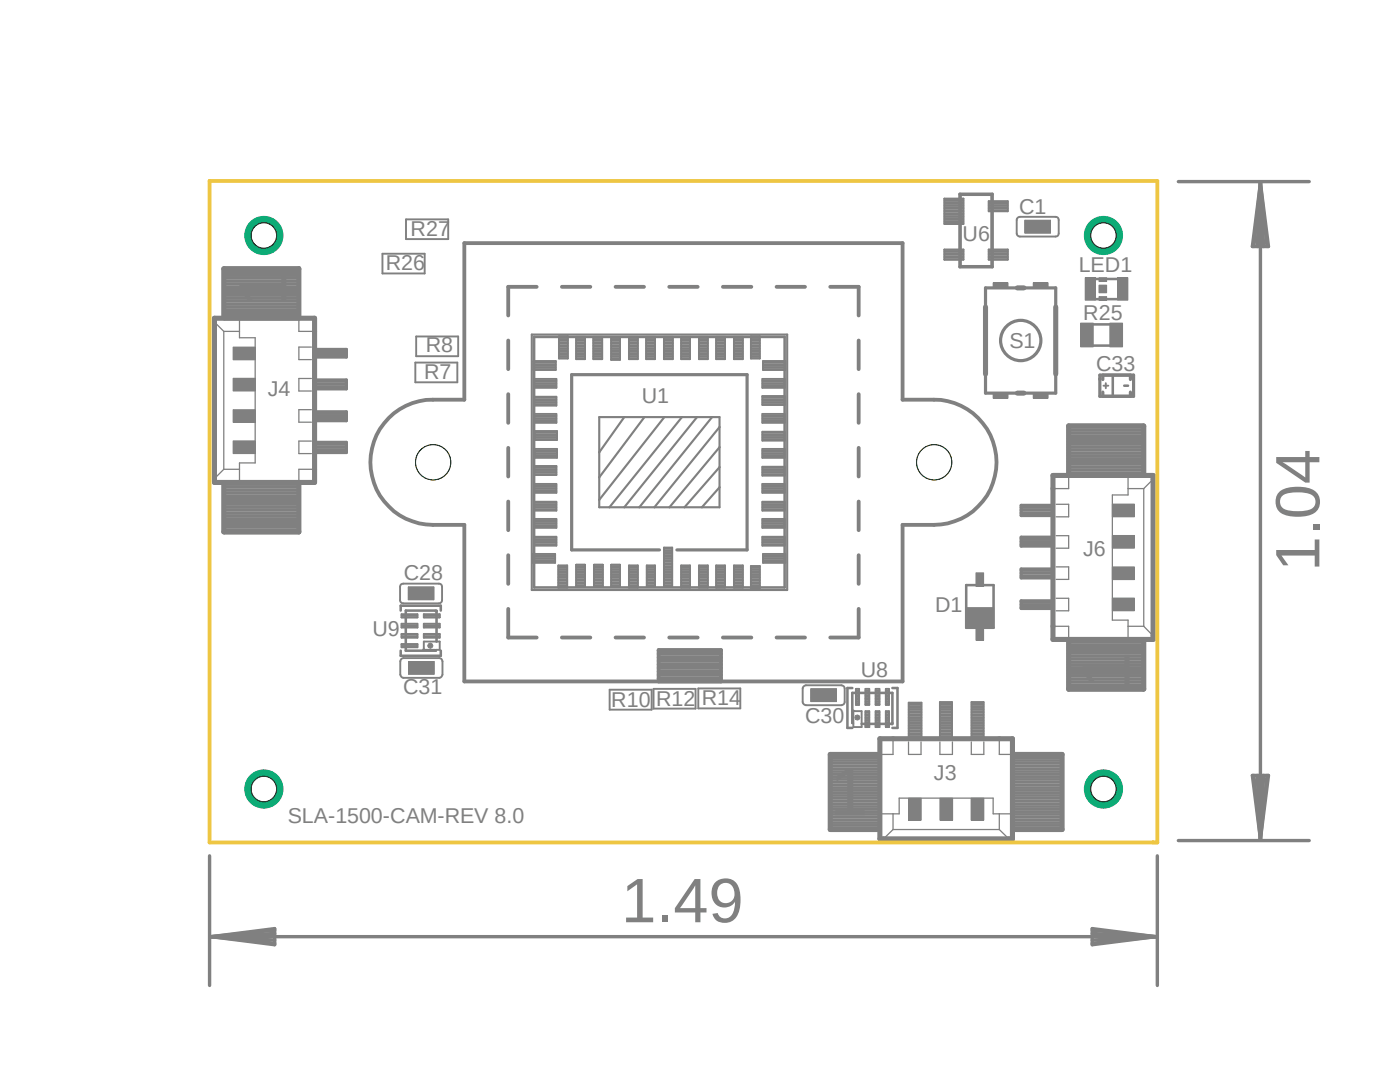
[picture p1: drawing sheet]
<svg xmlns="http://www.w3.org/2000/svg" width="279mm" height="216mm" viewBox="0 0 279 216" stroke-linecap="round" stroke-linejoin="round" font-family="sans-serif">
<defs><g id="words">
<g font-size="12.5" fill="#808080">
<text x="263.3" y="114" transform="rotate(-90 263.3 114)">1.04</text>
<text x="124" y="184">1.49</text>
</g>
<g font-size="4.3" fill="#808080">
<text x="82" y="47.1">R27</text>
<text x="203.4" y="42.7">C1</text>
<text x="77" y="54">R26</text>
<text x="192.1" y="48.2">U6</text>
<text x="215.3" y="54.4">LED1</text>
<text x="216.2" y="63.8">R25</text>
<text x="85" y="70.2">R8</text>
<text x="201.5" y="69.4">S1</text>
<text x="84.7" y="75.7">R7</text>
<text x="218.7" y="74">C33</text>
<text x="53.5" y="79.1">J4</text>
<text x="128.1" y="80.3">U1</text>
<text x="216.2" y="110.9">J6</text>
<text x="80.6" y="115.7">C28</text>
<text x="186.6" y="122.2">D1</text>
<text x="74.3" y="127">U9</text>
<text x="171.8" y="135.1">U8</text>
<text x="80.4" y="138.6">C31</text>
<text x="122" y="141.1">R10</text>
<text x="130.9" y="140.9">R12</text>
<text x="140.1" y="140.7">R14</text>
<text x="160.7" y="144.3">C30</text>
<text x="186.4" y="155.7">J3</text>
<text x="57.4" y="164.2">SLA-1500-CAM-REV 8.0</text>
</g>
</g></defs>
<path d="M12.1 18.8l255.2 178.3M267.3 18.8l-255.2 178.3" fill="none" stroke="#fff" stroke-width=".2"/>
<g fill="none" stroke="#808080" stroke-width=".76">
<path d="M92.7 48.5h87.4v31.3h6.3a12.5 12.5 0 0 1 12.5 12.4 12.5 12.5 0 0 1-12.5 12.5h-6.3v31.3h-87.4v-31.3h-6.3a12.5 12.5 0 0 1-12.5-12.5 12.5 12.5 0 0 1 12.5-12.4h6.3zM107.1 57.2h-5.7v5.7M112.1 57.2h5.7M122.9 57.2h5.6M133.6 57.2h5.6M144.3 57.2h5.6M155 57.2h5.7M165.7 57.2h5.7v5.7M101.4 67.9v5.8M101.4 78.7v5.7M171.4 67.9v5.8M171.4 78.7v5.7"/>
<path d="M101.4 89.4v5.7M171.4 89.4v5.7M101.4 100.1v5.7M101.4 110.8v5.7M171.4 100.1v5.7M171.4 110.8v5.7M101.4 121.5v5.7h5.7M112.1 127.2h5.7M122.9 127.2h5.6M131.4 136v-6.3h12.5v6.3M131.4 135.4h12.5M131.4 134.7h12.5"/>
<path d="M131.4 134h12.5M131.4 133.3h12.5M131.4 132.6h12.5M131.4 131.9h12.5M131.4 131.2h12.5M131.4 130.5h12.5M131.4 129.8h12.5M133.6 127.2h5.6M144.3 127.2h5.6M155 127.2h5.7M171.4 121.5v5.7h-5.7"/>
</g>
<path d="M175.6 147.4h26.5v20h-26.5z" fill="none" stroke="#808080" stroke-width="1"/>
<path d="M178.2 147.4v3.1h-2.5M181.3 148v2.5h2.5v-2.5M187.6 148v2.5h2.5v-2.5M193.8 148v2.5h2.5v-2.5M199.4 147.4v3.1h2.5M175.7 162.4h3.8v-3.1h18.7v3.1h3.7M178.2 162.4v3.1M178.2 165.5h21.2M178.2 165.5l-1.9 1.9M199.4 162.4v3.1M199.4 165.5l1.9 1.9" fill="none" stroke="#808080" stroke-width=".25"/>
<path d="M193.8 159.3h2.5v4.4h-2.5z" fill-rule="evenodd" fill="#808080"/>
<path d="M193.8 159.3h2.5v4.4h-2.5z" fill="none" stroke="#808080" stroke-width=".2"/>
<path d="M187.6 159.3h2.5v4.4h-2.5z" fill-rule="evenodd" fill="#808080"/>
<path d="M187.6 159.3h2.5v4.4h-2.5z" fill="none" stroke="#808080" stroke-width=".2"/>
<path d="M181.3 159.3h2.6v4.4h-2.6z" fill-rule="evenodd" fill="#808080"/>
<path d="M181.3 159.3h2.6v4.4h-2.6z" fill="none" stroke="#808080" stroke-width=".2"/>
<path d="M42.8 63.5h20v32.8h-20z" fill="none" stroke="#808080" stroke-width="1"/>
<path d="M42.8 64.3l1.9 1.8M44.7 66.1h3.1M44.7 66.1v27.5M47.8 63.6v3.8h3.1v25h-3.1v3.7M59.6 63.6v2.5h3.2M62.1 69.3h-2.5v2.5h2.5M62.1 75.5h-2.5v2.5h2.5M44.7 93.6h3.1M44.7 93.6l-1.9 1.9M62.1 81.7h-2.5v2.5h2.5M62.1 88h-2.5v2.5h2.5M62.8 93.6h-3.2v2.5" fill="none" stroke="#808080" stroke-width=".25"/>
<path d="M46.5 88h4.4v2.5h-4.4z" fill-rule="evenodd" fill="#808080"/>
<path d="M46.5 88h4.4v2.5h-4.4z" fill="none" stroke="#808080" stroke-width=".2"/>
<path d="M46.5 81.7h4.4v2.6h-4.4z" fill-rule="evenodd" fill="#808080"/>
<path d="M46.5 81.7h4.4v2.6h-4.4z" fill="none" stroke="#808080" stroke-width=".2"/>
<path d="M46.5 75.5h4.4v2.5h-4.4z" fill-rule="evenodd" fill="#808080"/>
<path d="M46.5 75.5h4.4v2.5h-4.4z" fill="none" stroke="#808080" stroke-width=".2"/>
<path d="M46.5 69.3h4.4v2.5h-4.4z" fill-rule="evenodd" fill="#808080"/>
<path d="M46.5 69.3h4.4v2.5h-4.4z" fill="none" stroke="#808080" stroke-width=".2"/>
<path d="M210.1 94.9h20v32.7h-20z" fill="none" stroke="#808080" stroke-width="1"/>
<path d="M213.3 95v2.5h-3.2M225.1 95v3.8h-3.1v24.9h3.1v3.8M225.1 97.5h3.2M228.3 97.5v27.5M230.1 95.6l-1.8 1.9M210.8 100.6h2.5v2.5h-2.5M210.8 106.9h2.5v2.5h-2.5M210.8 113.1h2.5v2.5h-2.5M210.8 119.4h2.5v2.5h-2.5M210.1 125h3.2v2.5M225.1 125h3.2M228.3 125l1.8 1.9" fill="none" stroke="#808080" stroke-width=".25"/>
<path d="M222 100.6h4.4v2.5h-4.4z" fill-rule="evenodd" fill="#808080"/>
<path d="M222 100.6h4.4v2.5h-4.4z" fill="none" stroke="#808080" stroke-width=".2"/>
<path d="M222 106.8h4.4v2.6h-4.4z" fill-rule="evenodd" fill="#808080"/>
<path d="M222 106.8h4.4v2.6h-4.4z" fill="none" stroke="#808080" stroke-width=".2"/>
<path d="M222 113.1h4.4v2.6h-4.4z" fill-rule="evenodd" fill="#808080"/>
<path d="M222 113.1h4.4v2.6h-4.4z" fill="none" stroke="#808080" stroke-width=".2"/>
<path d="M222 119.3h4.4v2.6h-4.4z" fill-rule="evenodd" fill="#808080"/>
<path d="M222 119.3h4.4v2.6h-4.4z" fill="none" stroke="#808080" stroke-width=".2"/>
<path d="M219.3 59.2h1.6v.7h-1.6z" fill-rule="evenodd" fill="#808080"/>
<path d="M219.3 59.2h1.6v.7h-1.6z" fill="none" stroke="#808080" stroke-width=".2"/>
<path d="M219.3 55.4h1.6v.8h-1.6z" fill-rule="evenodd" fill="#808080"/>
<path d="M219.3 55.4h1.6v.8h-1.6z" fill="none" stroke="#808080" stroke-width=".2"/>
<path d="M219.3 56.9h1.6v1.5h-1.6z" fill-rule="evenodd" fill="#808080"/>
<path d="M219.3 56.9h1.6v1.5h-1.6z" fill="none" stroke="#808080" stroke-width=".2"/>
<path d="M203 57.4h1.3M196.7 61.3v13.3M203 78.4h1.3M210.7 61.3v13.3" fill="none" stroke="#808080" stroke-width="1"/>
<g fill="none" stroke="#808080" stroke-width=".64">
<path d="M131.6 109.7h-17.5v-34.9h35v34.9h-14"/>
<circle cx="203.7" cy="67.9" r="4"/>
</g>
<path d="M106.1 66.8h51v50.9h-51zM119.6 83.2h24v18h-24zM124.6 83.2l-5 7.1M128.6 83.2l-9 12M132.6 83.2l-13 16.5M136.1 83.2l-14.5 18M139.1 83.2l-14.5 18M142.1 83.2l-14.5 18M143.6 93.2l-7 8M143.6 89.2l-10 12M143.6 85.2l-13 16M143.6 97.2l-3.5 4" fill="none" stroke="#808080" stroke-width=".42"/>
<path d="M191.8 39h6v14h-6z" fill="none" stroke="#808080" stroke-width=".25"/>
<path d="M192.8 116.8v8.5M198.3 116.8v8.5M80 121.8v-.9h8v.9M80 129.8v1.1h8v-1.1M170.1 137.3h-1v7.9h1M178.1 137.3h1v7.9h-1" fill="none" stroke="#808080" stroke-width=".51"/>
<path d="M192.8 121.3h5.5v2.9h-5.5z" fill-rule="evenodd" fill="#808080"/>
<path d="M192.8 121.3h5.5v2.9h-5.5z" fill="none" stroke="#808080" stroke-width=".2"/>
<g fill="none" stroke="#808080" stroke-width=".38">
<path d="M76.3 50.6h8.5v4h-8.5zM81 43.8h8.5v3.9h-8.5zM203.1 43.4l.4-.1h7.2a.59 .59 0 0 1 .6 .6v2.7a.59 .59 0 0 1-.6 .6h-7.2a.65 .65 0 0 1-.6-.6v-2.7zM82.9 72.3h8.4v4h-8.4zM83.1 67.1h8.3v4h-8.3zM80 116.6l.5-.1h7.1a.59 .59 0 0 1 .6 .6v2.7a.65 .65 0 0 1-.6 .6h-7.1a.65 .65 0 0 1-.7-.6v-2.7zM80.1 131.5l.4-.2h7.2a.65 .65 0 0 1 .6 .7v2.6l-.4 .6-7.4 .1-.4-.3-.2-.4v-2.6zM121.7 137.6h8.3v4h-8.3zM130.4 137.5h8.4v3.9h-8.4zM139.4 137.4h8.3v4h-8.3zM160.4 136.9l.4-.2h7.1a.65 .65 0 0 1 .7 .7v2.7a.65 .65 0 0 1-.7 .6l-7.3-.1-.4-.5v-2.7zM165.7 150.6h9.9v14.8h-9.9z"/>
<path d="M165.7 160h9.9M165.7 159.7h9.9M165.7 159.3h9.9M165.7 159h9.9M165.7 158.7h9.9M165.7 158.4h9.9M165.7 158.1h9.9M165.7 157.8h9.9M165.7 157.4h9.9M165.7 157.1h9.9M165.7 156.8h9.9M165.7 156.5h9.9"/>
<path d="M165.7 156.2h9.9M165.7 155.9h9.9M165.7 155.5h9.9M165.7 155.2h9.9M165.7 154.9h9.9M165.7 154.6h9.9M165.7 154.3h9.9M165.7 154h9.9M165.7 153.6h9.9M165.7 153.3h9.9M165.7 153h9.9M165.7 152.7h9.9"/>
<path d="M165.7 152.4h9.9M165.7 152.1h9.9M165.7 151.7h9.9M165.7 151.4h9.9M165.7 151.1h9.9M165.7 150.8h9.9M181.4 140.2h2.5v7.2h-2.5zM181.4 147.3h2.5M181.4 147h2.5M181.4 146.6h2.5M181.4 146.3h2.5M181.4 146h2.5"/>
<path d="M181.4 145.7h2.5M181.4 145.4h2.5M181.4 145.1h2.5M181.4 144.7h2.5M181.4 144.4h2.5M181.4 144.1h2.5M181.4 143.8h2.5M181.4 143.5h2.5M181.4 143.2h2.5M181.4 142.8h2.5M181.4 142.5h2.5M181.4 142.2h2.5"/>
<path d="M181.4 141.9h2.5M181.4 141.6h2.5M181.4 141.3h2.5M181.4 140.9h2.5M181.4 140.6h2.5M181.4 140.3h2.5M187.6 140.1h2.4v7.3h-2.4zM187.6 147.3h2.4M187.6 147h2.4M187.6 146.6h2.4M187.6 146.3h2.4M187.6 146h2.4"/>
<path d="M187.6 145.7h2.4M187.6 145.4h2.4M187.6 145.1h2.4M187.6 144.7h2.4M187.6 144.4h2.4M187.6 144.1h2.4M187.6 143.8h2.4M187.6 143.5h2.4M187.6 143.2h2.4M187.6 142.8h2.4M187.6 142.5h2.4M187.6 142.2h2.4"/>
<path d="M187.6 141.9h2.4M187.6 141.6h2.4M187.6 141.3h2.4M187.6 140.9h2.4M187.6 140.6h2.4M187.6 140.3h2.4M193.9 140.1h2.4v7.3h-2.4zM193.9 147.3h2.4M193.9 147h2.4M193.9 146.6h2.4M193.9 146.3h2.4M193.9 146h2.4"/>
<path d="M193.9 145.7h2.4M193.9 145.4h2.4M193.9 145.1h2.4M193.9 144.7h2.4M193.9 144.4h2.4M193.9 144.1h2.4M193.9 143.8h2.4M193.9 143.5h2.4M193.9 143.2h2.4M193.9 142.8h2.4M193.9 142.5h2.4M193.9 142.2h2.4"/>
<path d="M193.9 141.9h2.4M193.9 141.6h2.4M193.9 141.3h2.4M193.9 140.9h2.4M193.9 140.6h2.4M193.9 140.3h2.4M202.4 150.6h9.6v15h-9.6zM202.4 160h9.6M202.4 159.7h9.6M202.4 159.3h9.6M202.4 159h9.6M202.4 158.7h9.6"/>
<path d="M202.4 158.4h9.6M202.4 158.1h9.6M202.4 157.8h9.6M202.4 157.4h9.6M202.4 157.1h9.6M202.4 156.8h9.6M202.4 156.5h9.6M202.4 156.2h9.6M202.4 155.9h9.6M202.4 155.5h9.6M202.4 155.2h9.6M202.4 154.9h9.6"/>
<path d="M202.4 154.6h9.6M202.4 154.3h9.6M202.4 154h9.6M202.4 153.6h9.6M202.4 153.3h9.6M202.4 153h9.6M202.4 152.7h9.6M202.4 152.4h9.6M202.4 152.1h9.6M202.4 151.7h9.6M202.4 151.4h9.6M202.4 151.1h9.6"/>
<path d="M202.4 150.8h9.6M165.7 165.4h9.9M165.7 165.1h9.9M165.7 164.8h9.9M165.7 164.4h9.9M165.7 164.1h9.9M165.7 163.8h9.9M165.7 163.5h9.9M165.7 163.2h9.9M165.7 162.9h9.9M165.7 162.5h9.9M165.7 162.2h9.9"/>
<path d="M165.7 161.9h9.9M165.7 161.6h9.9M165.7 161.2h9.9M165.7 161h9.9M165.7 160.6h9.9M165.7 160.3h9.9M202.4 165.4l.2 .2M202.4 165.4h9.6M202.4 165.1h9.6M202.4 164.8h9.6M202.4 164.4h9.6M202.4 164.1h9.6"/>
<path d="M202.4 163.8h9.6M202.4 163.5h9.6M202.4 163.2h9.6M202.4 162.9h9.6M202.4 162.5h9.6M202.4 162.2h9.6M202.4 161.9h9.6M202.4 161.6h9.6M202.4 161.2h9.6M202.4 161h9.6M202.4 160.6h9.6M202.4 160.3h9.6"/>
</g>
<g fill="none" stroke="#808080" stroke-width=".64">
<path d="M44.7 53.5h15v10.1h-15zM44.7 59.5h15M44.7 58.9h15M44.7 58.4h15M44.7 57.8h15M44.7 57.2h15M44.7 56.6h15M44.7 56.1h15M44.7 55.5h15M44.7 54.9h15M44.7 54.4h15M44.7 53.8h15"/>
<path d="M44.7 63.5h15M44.7 62.9h15M44.7 62.4h15M44.7 61.8h15M44.7 61.2h15M44.7 60.7h15M44.7 60.1h15M62.8 69.7h6.3v1.5h-6.3zM62.8 75.8h6.3v1.8h-6.3zM62.8 77.2h6.3M62.8 76.7h6.3M62.8 76.1h6.3"/>
<path d="M62.8 71h6.3M62.8 70.4h6.3M62.8 69.8h6.3M220.1 75.7v-.9h5.5v.9M220.1 78.2v.9h5.5v-.9M44.7 96.1h15v10.2h-15zM44.7 99.5h15M44.7 98.9h15M44.7 98.3h15M44.7 97.8h15M44.7 97.2h15M44.7 96.6h15"/>
<path d="M62.8 88.3h6.3v2h-6.3zM62.8 82.2h6.3v1.7h-6.3zM62.8 89.8h6.3M62.8 89.2h6.3M62.8 88.6h6.3M62.8 83.5h6.3M62.8 82.9h6.3M62.8 82.4h6.3M213.2 89.8h15M213.2 89.2h15M213.2 88.6h15M213.2 84.8h15v10.2h-15z"/>
<path d="M213.2 94.9h15M213.2 94.4h15M213.2 93.8h15M213.2 93.2h15M213.2 92.6h15M213.2 92.1h15M213.2 91.5h15M213.2 90.9h15M213.2 90.4h15M213.2 88.1h15M213.2 87.5h15M213.2 87h15"/>
<path d="M213.2 86.4h15M213.2 85.8h15M213.2 85.2h15M44.7 105.8h15M44.7 105.2h15M44.7 104.6h15M44.7 104.1h15M44.7 103.5h15M44.7 102.9h15M44.7 102.4h15M44.7 101.8h15M44.7 101.2h15"/>
<path d="M44.7 100.6h15M44.7 100.1h15M203.8 102.4h6.3M203.8 101.8h6.3M203.8 101.2h6.3M203.8 100.8h6.3v2.1h-6.3zM203.8 107.2h6.3v1.8h-6.3zM203.8 113.5h6.3v1.8h-6.3zM203.8 119.9h6.3v1.5h-6.3zM203.8 108.6h6.3M203.8 108.1h6.3M203.8 107.5h6.3"/>
<path d="M203.8 114.9h6.3M203.8 114.3h6.3M203.8 113.8h6.3M203.8 121.2h6.3M203.8 120.6h6.3M203.8 120.1h6.3M213.2 127.5h15v10.2h-15zM213.2 137.2h15M213.2 136.7h15M213.2 136.1h15M213.2 135.5h15M213.2 134.9h15"/>
<path d="M213.2 134.4h15M213.2 133.8h15M213.2 133.2h15M213.2 132.6h15M213.2 132.1h15M213.2 131.5h15M213.2 130.9h15M213.2 130.3h15M213.2 129.8h15M213.2 129.2h15M213.2 128.7h15M213.2 128.1h15"/>
</g>
<g fill="none" stroke="#808080" stroke-width=".68">
<path d="M235.2 36.2h26.1M251.5 36.5v130.9M251.5 36.5l1.7 12.7h-3.3zM251.5 36.5l.7 12.7M251.5 36.5l-.6 12.7M251.5 36.5l1.4 12.7M251.5 36.5l-1.3 12.7M249.9 154.7h3.3l-1.7 12.7zM250.2 154.7l1.3 12.7M250.9 154.7l.6 12.7M252.2 154.7l-.7 12.7M252.9 154.7l-1.4 12.7"/>
<path d="M41.8 170.8v25.8M231 170.8v25.8M235.2 167.7h26.1M42.2 186.9h188.4M42.2 186.9l12.6-1.6v3.2zM42.2 186.9l12.6 .7M42.2 186.9l12.6 1.3M54.8 186.3l-12.6 .6M54.8 185.6l-12.6 1.3M218 185.3l12.6 1.6-12.6 1.6zM218 186.3l12.6 .6M218 185.6l12.6 1.3"/>
<path d="M230.6 186.9l-12.6 .7M230.6 186.9l-12.6 1.3"/>
</g>
<path d="M44.7 63v-9.4h14.9v9.4M44.7 96.8v9.3h14.9v-9.3M213.3 94.4v-9.4h15v9.4M213.3 128.1v9.4h15v-9.4M175.1 150.5h-9.4v15h9.4M202.6 150.5h9.4v15h-9.4" fill="none" stroke="#808080" stroke-width="1"/>
<path d="M218.6 59.7h4.5M218.6 55.7h4.5" fill="none" stroke="#808080" stroke-width=".51"/>
<path d="M216.6 55.4h2v4.5h-2z" fill-rule="evenodd" fill="#808080"/>
<path d="M216.6 55.4h2v4.5h-2z" fill="none" stroke="#808080" stroke-width=".2"/>
<path d="M223.1 55.4h2v4.5h-2z" fill-rule="evenodd" fill="#808080"/>
<path d="M223.1 55.4h2v4.5h-2z" fill="none" stroke="#808080" stroke-width=".2"/>
<path d="M218 69h3.6M218 64.7h3.6" fill="none" stroke="#808080" stroke-width=".51"/>
<path d="M221.5 64.5h2.5v4.7h-2.5z" fill-rule="evenodd" fill="#808080"/>
<path d="M221.5 64.5h2.5v4.7h-2.5z" fill="none" stroke="#808080" stroke-width=".2"/>
<path d="M215.6 64.5h2.6v4.7h-2.6z" fill-rule="evenodd" fill="#808080"/>
<path d="M215.6 64.5h2.6v4.7h-2.6z" fill="none" stroke="#808080" stroke-width=".2"/>
<path d="M196.7 57.4h14v21h-14z" fill="none" stroke="#808080" stroke-width=".64"/>
<path d="M198.2 78.4h3v1.1h-3z" fill-rule="evenodd" fill="#808080"/>
<path d="M198.2 78.4h3v1.1h-3z" fill="none" stroke="#808080" stroke-width=".2"/>
<path d="M206.2 78.4h3v1.1h-3z" fill-rule="evenodd" fill="#808080"/>
<path d="M206.2 78.4h3v1.1h-3z" fill="none" stroke="#808080" stroke-width=".2"/>
<path d="M206.2 56.4h3v1h-3z" fill-rule="evenodd" fill="#808080"/>
<path d="M206.2 56.4h3v1h-3z" fill="none" stroke="#808080" stroke-width=".2"/>
<path d="M198.2 56.4h3v1h-3z" fill-rule="evenodd" fill="#808080"/>
<path d="M198.2 56.4h3v1h-3z" fill="none" stroke="#808080" stroke-width=".2"/>
<path d="M106.6 67.2h50v50h-50z" fill="none" stroke="#808080" stroke-width=".51"/>
<g fill="none" stroke="#808080" stroke-width=".38">
<path d="M188.5 39.6h3.8v5.1h-3.8zM188.5 39.7h3.8M188.5 42h3.8M188.5 41.6h3.8M188.5 41.3h3.8M188.5 41h3.8M188.5 40.7h3.8M188.5 40.3h3.8M188.5 49.8h3.8v2h-3.8zM188.5 51.8h3.8M188.5 51.4h3.8M188.5 51.1h3.8"/>
<path d="M188.5 50.8h3.8M188.5 50.5h3.8M188.5 50.2h3.8M188.5 49.9h3.8M188.5 44.5h3.8M188.5 44.2h3.8M188.5 43.9h3.8M188.5 43.5h3.8M188.5 43.2h3.8M188.5 42.9h3.8M188.5 42.6h3.8M188.5 42.2h3.8"/>
<path d="M188.5 40h3.8M197.3 40.1h3.8v2.1h-3.8zM197.3 49.8h3.8v2h-3.8zM197.3 42h3.8M197.3 41.6h3.8M197.3 41.3h3.8M197.3 41h3.8M197.3 40.7h3.8M197.3 40.3h3.8M197.3 51.8h3.8M197.3 51.4h3.8M197.3 51.1h3.8"/>
<path d="M197.3 50.8h3.8M197.3 50.5h3.8M197.3 50.2h3.8M197.3 49.9h3.8M106.5 72.1h4.4v1.7h-4.4zM106.5 73.7h4.4M106.5 73.4h4.4M106.5 73h4.4M106.5 72.7h4.4M106.5 72.4h4.4M106.5 72.1h4.4M106.6 75.6h4.4v1.8h-4.4z"/>
<path d="M106.6 79.2h4.4v1.7h-4.4zM106.6 79.7h4.4M106.6 79.4h4.4M106.6 77.2h4.4M106.6 76.8h4.4M106.6 76.5h4.4M106.6 76.2h4.4M106.6 75.9h4.4M111.5 67.1h1.8v4.4h-1.8zM111.5 71.5h1.8M111.5 71.1h1.8M111.5 70.8h1.8"/>
<path d="M111.5 70.5h1.8M111.5 70.2h1.8M111.5 69.8h1.8M111.5 69.6h1.8M111.5 69.2h1.8M111.5 68.9h1.8M111.5 68.6h1.8M111.5 68.3h1.8M111.5 67.9h1.8M111.5 67.6h1.8M111.5 67.3h1.8M115 67.2h1.8v4.5h-1.8z"/>
<path d="M115 71.5h1.8M115 71.1h1.8M115 70.8h1.8M115 70.5h1.8M115 70.2h1.8M115 69.8h1.8M115 69.6h1.8M115 69.2h1.8M115 68.9h1.8M115 68.6h1.8M115 68.3h1.8M115 67.9h1.8"/>
<path d="M115 67.6h1.8M115 67.3h1.8M118.4 71.5h1.8M118.4 71.1h1.8M118.4 70.8h1.8M118.4 70.5h1.8M118.4 70.2h1.8M118.4 69.8h1.8M118.4 69.6h1.8M118.4 69.2h1.8M118.4 68.9h1.8M118.4 68.6h1.8"/>
<path d="M118.4 68.3h1.8M118.4 67.9h1.8M118.4 67.6h1.8M118.4 67.3h1.8M118.4 67.2h1.8v4.5h-1.8zM122 67.4h1.7v4.4h-1.7zM122 71.5h1.7M122 71.1h1.7M122 70.8h1.7M122 70.5h1.7M122 70.2h1.7M122 69.8h1.7"/>
<path d="M122 69.6h1.7M122 69.2h1.7M122 68.9h1.7M122 68.6h1.7M122 68.3h1.7M122 67.9h1.7M122 67.6h1.7M122 71.8h1.7M125.5 67.2h1.8v4.5h-1.8zM125.5 71.5h1.8M125.5 71.1h1.8M125.5 70.8h1.8"/>
<path d="M125.5 70.5h1.8M125.5 70.2h1.8M125.5 69.8h1.8M125.5 69.6h1.8M125.5 69.2h1.8M125.5 68.9h1.8M125.5 68.6h1.8M125.5 68.3h1.8M125.5 67.9h1.8M125.5 67.6h1.8M125.5 67.3h1.8M128.9 67.2h1.8v4.5h-1.8z"/>
<path d="M128.9 71.5h1.8M128.9 71.1h1.8M128.9 70.8h1.8M128.9 70.5h1.8M128.9 70.2h1.8M128.9 69.8h1.8M128.9 69.6h1.8M128.9 69.2h1.8M128.9 68.9h1.8M128.9 68.6h1.8M128.9 68.3h1.8M128.9 67.9h1.8"/>
<path d="M128.9 67.6h1.8M128.9 67.3h1.8M132.5 67.2h1.8v4.5h-1.8zM132.5 71.5h1.8M132.5 71.1h1.8M132.5 70.8h1.8M132.5 70.5h1.8M132.5 70.2h1.8M132.5 69.8h1.8M132.5 69.6h1.8M132.5 69.2h1.8M132.5 68.9h1.8"/>
<path d="M132.5 68.6h1.8M132.5 68.3h1.8M132.5 67.9h1.8M132.5 67.6h1.8M132.5 67.3h1.8M135.9 71.5h1.8M135.9 71.1h1.8M135.9 70.8h1.8M135.9 70.5h1.8M135.9 70.2h1.8M135.9 69.8h1.8M135.9 69.6h1.8"/>
<path d="M135.9 69.2h1.8M135.9 68.9h1.8M135.9 68.6h1.8M135.9 68.3h1.8M135.9 67.9h1.8M135.9 67.6h1.8M135.9 67.3h1.8M135.9 67.2h1.8v4.5h-1.8zM139.5 71.5h1.8M139.5 71.1h1.8M139.5 70.8h1.8M139.5 70.5h1.8"/>
<path d="M139.5 70.2h1.8M139.5 69.8h1.8M139.5 69.6h1.8M139.5 69.2h1.8M139.5 68.9h1.8M139.5 68.6h1.8M139.5 68.3h1.8M139.5 67.9h1.8M139.5 67.6h1.8M139.5 67.3h1.8M139.5 67.2h1.8v4.5h-1.8zM142.9 71.5h1.8"/>
<path d="M142.9 71.1h1.8M142.9 70.8h1.8M142.9 70.5h1.8M142.9 70.2h1.8M142.9 69.8h1.8M142.9 69.6h1.8M142.9 69.2h1.8M142.9 68.9h1.8M142.9 68.6h1.8M142.9 68.3h1.8M142.9 67.9h1.8M142.9 67.6h1.8"/>
<path d="M142.9 67.3h1.8M142.9 67.2h1.8v4.5h-1.8zM146.5 71.5h1.8M146.5 71.1h1.8M146.5 70.8h1.8M146.5 70.5h1.8M146.5 70.2h1.8M146.5 69.8h1.8M146.5 69.6h1.8M146.5 69.2h1.8M146.5 68.9h1.8M146.5 68.6h1.8"/>
<path d="M146.5 68.3h1.8M146.5 67.9h1.8M146.5 67.6h1.8M146.5 67.3h1.8M146.5 67.2h1.8v4.5h-1.8zM149.9 67.1h1.7v4.4h-1.7zM149.9 71.5h1.7M149.9 71.1h1.7M149.9 70.8h1.7M149.9 70.5h1.7M149.9 70.2h1.7M149.9 69.8h1.7"/>
<path d="M149.9 69.6h1.7M149.9 69.2h1.7M149.9 68.9h1.7M149.9 68.6h1.7M149.9 68.3h1.7M149.9 67.9h1.7M149.9 67.6h1.7M149.9 67.3h1.7M152.1 79.7h4.5M152.1 79.4h4.5M152.1 75.6h4.5v1.8h-4.5zM152.1 77.2h4.5"/>
<path d="M152.1 76.8h4.5M152.1 76.5h4.5M152.1 76.2h4.5M152.1 75.9h4.5M152.1 79h4.5v1.8h-4.5zM152.1 79.1h4.5M152.3 72.1h4.4v1.7h-4.4zM152.3 73.7h4.4M152.3 73.4h4.4M152.3 73h4.4M152.3 72.7h4.4M152.3 72.4h4.4"/>
<path d="M152.3 72.1h4.4M106.6 82.6h4.4v1.8h-4.4zM106.6 93h4.4v1.8h-4.4zM106.6 96.6h4.4v1.7h-4.4zM106.6 98.1h4.4M106.6 97.8h4.4M106.6 97.5h4.4M106.6 97.2h4.4M106.6 96.8h4.4M106.6 94.6h4.4M106.6 94.3h4.4M106.6 94h4.4"/>
<path d="M106.6 93.6h4.4M106.6 93.3h4.4M106.6 84.2h4.4M106.6 83.8h4.4M106.6 83.5h4.4M106.6 83.2h4.4M106.6 82.9h4.4M106.6 80.6h4.4M106.6 80.3h4.4M106.6 80h4.4M106.7 86h4.5v1.8h-4.5zM106.7 89.6h4.5v1.8h-4.5z"/>
<path d="M106.7 91.1h4.5M106.7 90.8h4.5M106.7 90.5h4.5M106.7 90.2h4.5M106.7 89.9h4.5M106.7 87.6h4.5M106.7 87.3h4.5M106.7 87h4.5M106.7 86.7h4.5M106.7 86.4h4.5M106.7 86.1h4.5M152.1 96.6h4.5v1.7h-4.5z"/>
<path d="M152.1 98.1h4.5M152.1 97.8h4.5M152.1 97.5h4.5M152.1 97.2h4.5M152.1 96.8h4.5M152.1 94.6h4.5M152.1 94.3h4.5M152.1 94h4.5M152.1 93.6h4.5M152.1 93.3h4.5M152.1 89.6h4.5v1.8h-4.5zM152.1 91.1h4.5"/>
<path d="M152.1 90.8h4.5M152.1 90.5h4.5M152.1 90.2h4.5M152.1 89.9h4.5M152.1 87.6h4.5M152.1 87.3h4.5M152.1 87h4.5M152.1 86.7h4.5M152.1 86.4h4.5M152.1 82.6h4.5v1.8h-4.5zM152.1 84.2h4.5M152.1 83.8h4.5"/>
<path d="M152.1 83.5h4.5M152.1 83.2h4.5M152.1 82.9h4.5M152.1 80.6h4.5M152.1 80.3h4.5M152.1 80h4.5M152.1 86.1h4.5v1.8h-4.5zM152.1 93.1h4.5v1.8h-4.5zM106.3 112.1h4.5M106.3 111.8h4.5M106.3 111.4h4.5M106.3 111.1h4.5"/>
<path d="M106.3 110.8h4.5M106.3 110.5h4.5v1.8h-4.5zM106.6 100.1h4.4v1.8h-4.4zM106.6 103.5h4.4v1.8h-4.4zM106.6 107.1h4.4v1.8h-4.4zM106.6 108.6h4.4M106.6 108.2h4.4M106.6 107.9h4.4M106.6 107.6h4.4M106.6 107.3h4.4M106.6 105.1h4.4M106.6 104.8h4.4"/>
<path d="M106.6 104.4h4.4M106.6 104.1h4.4M106.6 103.8h4.4M106.6 101.6h4.4M106.6 101.3h4.4M106.6 101h4.4M106.6 100.6h4.4M106.6 100.3h4.4M111.4 117.1h1.8M111.4 116.8h1.8M111.4 116.5h1.8M111.4 116.2h1.8"/>
<path d="M111.4 115.9h1.8M111.4 115.6h1.8M111.4 115.2h1.8M111.4 114.9h1.8M111.4 114.6h1.8M111.4 114.3h1.8M111.4 114h1.8M111.4 113.7h1.8M111.4 113.3h1.8M111.4 113h1.8M111.4 112.8h1.8v4.5h-1.8zM115 112.7h1.8v4.4h-1.8z"/>
<path d="M115 116.8h1.8M115 116.5h1.8M115 116.2h1.8M115 115.9h1.8M115 115.6h1.8M115 115.2h1.8M115 114.9h1.8M115 114.6h1.8M115 114.3h1.8M115 114h1.8M115 113.7h1.8M115 113.3h1.8"/>
<path d="M115 113h1.8M118.5 112.7h1.8v4.4h-1.8zM118.5 116.8h1.8M118.5 116.5h1.8M118.5 116.2h1.8M118.5 115.9h1.8M118.5 115.6h1.8M118.5 115.2h1.8M118.5 114.9h1.8M118.5 114.6h1.8M118.5 114.3h1.8M118.5 114h1.8"/>
<path d="M118.5 113.7h1.8M118.5 113.3h1.8M118.5 113h1.8M122 112.7h1.7v4.4h-1.7zM122 116.8h1.7M122 116.5h1.7M122 116.2h1.7M122 115.9h1.7M122 115.6h1.7M122 115.2h1.7M122 114.9h1.7M122 114.6h1.7"/>
<path d="M122 114.3h1.7M122 114h1.7M122 113.7h1.7M122 113.3h1.7M122 113h1.7M125.5 117.1h1.8M125.5 116.8h1.8M125.5 116.5h1.8M125.5 116.2h1.8M125.5 115.9h1.8M125.5 115.6h1.8M125.5 115.2h1.8"/>
<path d="M125.5 114.9h1.8M125.5 114.6h1.8M125.5 114.3h1.8M125.5 114h1.8M125.5 113.7h1.8M125.5 113.3h1.8M125.5 113h1.8M125.5 112.8h1.8v4.5h-1.8zM129.1 112.8h1.6v4.3h-1.6zM129.1 116.8h1.6M129.1 116.5h1.6M129.1 116.2h1.6"/>
<path d="M129.1 115.9h1.6M129.1 115.6h1.6M129.1 115.2h1.6M129.1 114.9h1.6M129.1 114.6h1.6M129.1 114.3h1.6M129.1 114h1.6M129.1 113.7h1.6M129.1 113.3h1.6M129.1 113h1.6M132.5 109.3h1.7v7.8h-1.7zM132.5 116.8h1.7"/>
<path d="M132.5 116.5h1.7M132.5 116.2h1.7M132.5 115.9h1.7M132.5 115.6h1.7M132.5 115.2h1.7M132.5 114.9h1.7M132.5 114.6h1.7M132.5 114.3h1.7M132.5 114h1.7M132.5 113.7h1.7M132.5 113.3h1.7M132.5 113h1.7"/>
<path d="M132.5 112.7h1.7M132.5 112.4h1.7M132.5 112.1h1.7M132.5 111.8h1.7M132.5 111.4h1.7M132.5 111.1h1.7M132.5 110.8h1.7M132.5 110.5h1.7M132.5 110.2h1.7M132.5 109.9h1.7M132.5 109.5h1.7M135.9 117.1h1.8"/>
<path d="M135.9 116.8h1.8M135.9 116.5h1.8M135.9 116.2h1.8M135.9 115.9h1.8M135.9 115.6h1.8M135.9 115.2h1.8M135.9 114.9h1.8M135.9 114.6h1.8M135.9 114.3h1.8M135.9 114h1.8M135.9 113.7h1.8M135.9 113.3h1.8"/>
<path d="M135.9 113h1.8M135.9 112.8h1.8v4.5h-1.8zM139.5 117.1h1.8M139.5 116.8h1.8M139.5 116.5h1.8M139.5 116.2h1.8M139.5 115.9h1.8M139.5 115.6h1.8M139.5 115.2h1.8M139.5 114.9h1.8M139.5 114.6h1.8M139.5 114.3h1.8"/>
<path d="M139.5 114h1.8M139.5 113.7h1.8M139.5 113.3h1.8M139.5 113h1.8M139.5 112.8h1.8v4.5h-1.8zM142.9 117.1h1.8M142.9 116.8h1.8M142.9 116.5h1.8M142.9 116.2h1.8M142.9 115.9h1.8M142.9 115.6h1.8M142.9 115.2h1.8"/>
<path d="M142.9 114.9h1.8M142.9 114.6h1.8M142.9 114.3h1.8M142.9 114h1.8M142.9 113.7h1.8M142.9 113.3h1.8M142.9 113h1.8M142.9 112.8h1.8v4.5h-1.8zM146.5 117.1h1.8M146.5 116.8h1.8M146.5 116.5h1.8M146.5 116.2h1.8"/>
<path d="M146.5 115.9h1.8M146.5 115.6h1.8M146.5 115.2h1.8M146.5 114.9h1.8M146.5 114.6h1.8M146.5 114.3h1.8M146.5 114h1.8M146.5 113.7h1.8M146.5 113.3h1.8M146.5 113h1.8M146.5 112.8h1.8v4.5h-1.8zM149.9 117.1h1.7"/>
<path d="M149.9 116.8h1.7M149.9 116.5h1.7M149.9 116.2h1.7M149.9 115.9h1.7M149.9 115.6h1.7M149.9 115.2h1.7M149.9 114.9h1.7M149.9 114.6h1.7M149.9 114.3h1.7M149.9 114h1.7M149.9 113.7h1.7M149.9 113.3h1.7"/>
<path d="M149.9 113h1.7M149.9 112.9h1.7v4.5h-1.7zM152.1 107.1h4.5v1.8h-4.5zM152.1 108.6h4.5M152.1 108.2h4.5M152.1 107.9h4.5M152.1 107.6h4.5M152.1 107.3h4.5M152.1 103.5h4.5v1.8h-4.5zM152.1 105.1h4.5M152.1 104.8h4.5M152.1 104.4h4.5"/>
<path d="M152.1 104.1h4.5M152.1 103.8h4.5M152.1 100.1h4.5v1.8h-4.5zM152.1 101.6h4.5M152.1 101.3h4.5M152.1 101h4.5M152.1 100.6h4.5M152.1 100.3h4.5M152.3 112.1h4.4M152.3 111.8h4.4M152.3 111.4h4.4M152.3 111.1h4.4"/>
<path d="M152.3 110.8h4.4M152.3 110.5h4.4v1.8h-4.4z"/>
</g>
<path d="M191.6 38.7h6.4v14.6h-6.4z" fill="none" stroke="#808080" stroke-width=".64"/>
<path d="M170.7 142.8l.4-.1 .4 .1 .1 .4-.1 .4-.4 .1-.4-.1-.1-.4z" fill-rule="evenodd" fill="#808080"/>
<path d="M170.7 142.8l.4-.1 .4 .1 .1 .4-.1 .4-.4 .1-.4-.1-.1-.4z" fill="none" stroke="#808080" stroke-width=".2"/>
<path d="M170.1 144.3v-6h8v6M172 144.4h6.1" fill="none" stroke="#808080" stroke-width=".51"/>
<g fill="none" stroke="#808080" stroke-width=".38">
<path d="M170.8 137.5h.6v3.1h-.6zM170.8 140h.6M170.8 139.7h.6M170.8 139.4h.6M170.8 139.1h.6M170.8 138.7h.6M170.8 138.4h.6M170.8 138.1h.6M170.8 137.8h.6M172.7 137.5h.8v3.1h-.8zM172.7 140h.8M172.7 139.7h.8"/>
<path d="M172.7 139.4h.8M172.7 139.1h.8M172.7 138.7h.8M172.7 138.4h.8M172.7 138.1h.8M172.7 137.8h.8M174.8 137.5h.7v3.1h-.7zM174.8 140h.7M174.8 139.7h.7M174.8 139.4h.7M174.8 139.1h.7M174.8 138.7h.7"/>
<path d="M174.8 138.4h.7M174.8 138.1h.7M174.8 137.8h.7M176.8 137.5h.6v3.1h-.6zM176.8 140h.6M176.8 139.7h.6M176.8 139.4h.6M176.8 139.1h.6M176.8 138.7h.6M176.8 138.4h.6M176.8 138.1h.6M176.8 137.8h.6"/>
<path d="M170.3 144.2v-2.4l.3 .1h1.4v3.2h-1.7v-.8h-.2M170.8 140.3h.6M172.7 141.9h.8v3.2h-.8zM172.7 144.7h.8M172.7 144.4h.8M172.7 144.1h.8M172.7 143.8h.8M172.7 143.5h.8M172.7 143.2h.8M172.7 142.8h.8M172.7 142.5h.8M172.7 142.2h.8"/>
<path d="M172.7 140.3h.8M174.8 141.9h.7v3.2h-.7zM174.8 144.7h.7M174.8 144.4h.7M174.8 144.1h.7M174.8 143.8h.7M174.8 143.5h.7M174.8 143.2h.7M174.8 142.8h.7M174.8 142.5h.7M174.8 142.2h.7M174.8 140.3h.7"/>
<path d="M176.8 141.9h.6v3.2h-.6zM176.8 144.7h.6M176.8 144.4h.6M176.8 144.1h.6M176.8 143.8h.6M176.8 143.5h.6M176.8 143.2h.6M176.8 142.8h.6M176.8 142.5h.6M176.8 142.2h.6M176.8 140.3h.6"/>
</g>
<path d="M178.1 144.3v.1" fill="none" stroke="#808080" stroke-width=".64"/>
<path d="M85.5 128.5l.4-.2 .3 .2 .2 .4-.2 .3-.3 .2-.4-.2-.2-.3z" fill-rule="evenodd" fill="#808080"/>
<path d="M85.5 128.5l.4-.2 .3 .2 .2 .4-.2 .3-.3 .2-.4-.2-.2-.3z" fill="none" stroke="#808080" stroke-width=".2"/>
<path d="M192.8 116.8h5.5M87 121.8h-6v8h6M87.1 121.9v6.1M192.8 125.3h5.5" fill="none" stroke="#808080" stroke-width=".51"/>
<g fill="none" stroke="#808080" stroke-width=".38">
<path d="M80.1 124.5h3.2v.7h-3.2zM80.1 125.1h3.2M80.1 124.8h3.2M80.1 122.6h3.2v.6h-3.2zM80.1 122.9h3.2M80.1 126.5h3.2v.8h-3.2zM80.1 128.5h3.2v.7h-3.2zM80.1 127h3.2M80.1 126.7h3.2M80.1 128.9h3.2M80.1 128.6h3.2M84.6 122.6h3.2v.6h-3.2z"/>
<path d="M84.6 124.5h3.2v.7h-3.2zM84.6 126.5h3.2v.8h-3.2zM84.6 125.1h3.2M84.6 124.8h3.2M84.6 122.9h3.2M84.6 127h3.2M84.6 126.7h3.2M86.9 129.7h-2.4l.1-.3v-1.4h3.2v1.7h-.8v.2"/>
</g>
<path d="M87 121.9h.1" fill="none" stroke="#808080" stroke-width=".64"/>
<path d="M194.8 125.1h1.5v2.7h-1.5z" fill-rule="evenodd" fill="#808080"/>
<path d="M194.8 125.1h1.5v2.7h-1.5z" fill="none" stroke="#808080" stroke-width=".2"/>
<path d="M194.8 114.3h1.5v2.7h-1.5z" fill-rule="evenodd" fill="#808080"/>
<path d="M194.8 114.3h1.5v2.7h-1.5z" fill="none" stroke="#808080" stroke-width=".2"/>
<path d="M192.8 121.3h5.5v4h-5.5z" fill-rule="evenodd" fill="#808080"/>
<g fill="none" stroke="#808080" stroke-width=".2">
<path d="M204.6 43.9h5v2.6h-5zM204.6 46.4h5M204.6 46.3h5M204.6 46.2h5M204.6 46.1h5M204.6 45.9h5M204.6 45.8h5M204.6 45.7h5M204.6 45.6h5M204.6 45.5h5M204.6 45.4h5M204.6 45.3h5"/>
<path d="M204.6 45.2h5M204.6 45.1h5M204.6 45h5M204.6 44.9h5M204.6 44.8h5M204.6 44.7h5M204.6 44.5h5M204.6 44.4h5M204.6 44.3h5M204.6 44.2h5M204.6 44.1h5M204.6 44h5"/>
<path d="M81.5 117.1h5.1v2.6h-5.1zM81.5 119.6h5.1M81.5 119.5h5.1M81.5 119.4h5.1M81.5 119.3h5.1M81.5 119.1h5.1M81.5 119h5.1M81.5 118.9h5.1M81.5 118.8h5.1M81.5 118.7h5.1M81.5 118.6h5.1M81.5 118.5h5.1"/>
<path d="M81.5 118.4h5.1M81.5 118.3h5.1M81.5 118.2h5.1M81.5 118.1h5.1M81.5 118h5.1M81.5 117.9h5.1M81.5 117.7h5.1M81.5 117.6h5.1M81.5 117.5h5.1M81.5 117.4h5.1M81.5 117.3h5.1M81.5 117.2h5.1"/>
<path d="M81.5 132h5.1v2.5h-5.1zM81.5 134.4h5.1M81.5 134.2h5.1M81.5 134.1h5.1M81.5 134h5.1M81.5 133.9h5.1M81.5 133.8h5.1M81.5 133.7h5.1M81.5 133.6h5.1M81.5 133.5h5.1M81.5 133.4h5.1M81.5 133.3h5.1"/>
<path d="M81.5 133.2h5.1M81.5 133.1h5.1M81.5 133h5.1M81.5 132.8h5.1M81.5 132.7h5.1M81.5 132.6h5.1M81.5 132.5h5.1M81.5 132.4h5.1M81.5 132.3h5.1M81.5 132.2h5.1M81.5 132.1h5.1M161.8 137.5h5.1v2.5h-5.1z"/>
<path d="M161.8 140h5.1M161.8 139.8h5.1M161.8 139.7h5.1M161.8 139.6h5.1M161.8 139.5h5.1M161.8 139.4h5.1M161.8 139.3h5.1M161.8 139.2h5.1M161.8 139.1h5.1M161.8 139h5.1M161.8 138.9h5.1M161.8 138.8h5.1"/>
<path d="M161.8 138.7h5.1M161.8 138.6h5.1M161.8 138.4h5.1M161.8 138.3h5.1M161.8 138.2h5.1M161.8 138.1h5.1M161.8 138h5.1M161.8 137.9h5.1M161.8 137.8h5.1M161.8 137.7h5.1M161.8 137.6h5.1M161.8 137.5h5.1"/>
<path d="M192.8 121.3h5.5v4h-5.5z"/>
</g>
<path d="M219.5 74.8h6.7v4.3h-6.7z" fill="none" stroke="#808080" stroke-width=".64"/>
<path d="M220.2 77h1M220.7 76.5v1" fill="none" stroke="#808080" stroke-width=".38"/>
<path d="M222.1 74.9v4.1M224.4 77h.7" fill="none" stroke="#808080" stroke-width=".51"/>
<circle cx="220.2" cy="157.4" r="3.8" fill="#0dab76"/>
<circle cx="220.2" cy="157.4" r="3.8" fill="none" stroke="#0dab76" stroke-width=".2"/>
<circle cx="220.2" cy="157.4" r="2.54" fill="#fff"/>
<circle cx="220.2" cy="157.4" r="2.54" fill="none" stroke="#000" stroke-width=".2"/>
<circle cx="52.7" cy="157.4" r="3.8" fill="#0dab76"/>
<circle cx="52.7" cy="157.4" r="3.8" fill="none" stroke="#0dab76" stroke-width=".2"/>
<circle cx="52.7" cy="157.4" r="2.54" fill="#fff"/>
<circle cx="52.7" cy="157.4" r="2.54" fill="none" stroke="#000" stroke-width=".2"/>
<circle cx="52.7" cy="47" r="3.8" fill="#0dab76"/>
<circle cx="52.7" cy="47" r="3.8" fill="none" stroke="#0dab76" stroke-width=".2"/>
<circle cx="52.7" cy="47" r="2.54" fill="#fff"/>
<circle cx="52.7" cy="47" r="2.54" fill="none" stroke="#000" stroke-width=".2"/>
<circle cx="220.2" cy="47" r="3.8" fill="#0dab76"/>
<circle cx="220.2" cy="47" r="3.8" fill="none" stroke="#0dab76" stroke-width=".2"/>
<circle cx="220.2" cy="47" r="2.54" fill="#fff"/>
<circle cx="220.2" cy="47" r="2.54" fill="none" stroke="#000" stroke-width=".2"/>
<path d="M41.8 36.1h189.2v132h-189.2z" fill="none" stroke="#eec643" stroke-width=".76"/>
<circle cx="86.4" cy="92.2" r="3.5" fill="none" stroke="#eec643" stroke-width=".2"/>
<circle cx="86.4" cy="92.2" r="3.5" fill="#fff"/>
<circle cx="86.4" cy="92.2" r="3.5" fill="none" stroke="#000" stroke-width=".2"/>
<circle cx="186.4" cy="92.2" r="3.5" fill="none" stroke="#eec643" stroke-width=".2"/>
<circle cx="186.4" cy="92.2" r="3.5" fill="#fff"/>
<circle cx="186.4" cy="92.2" r="3.5" fill="none" stroke="#000" stroke-width=".2"/>
<use href="#words"/>
</svg>
